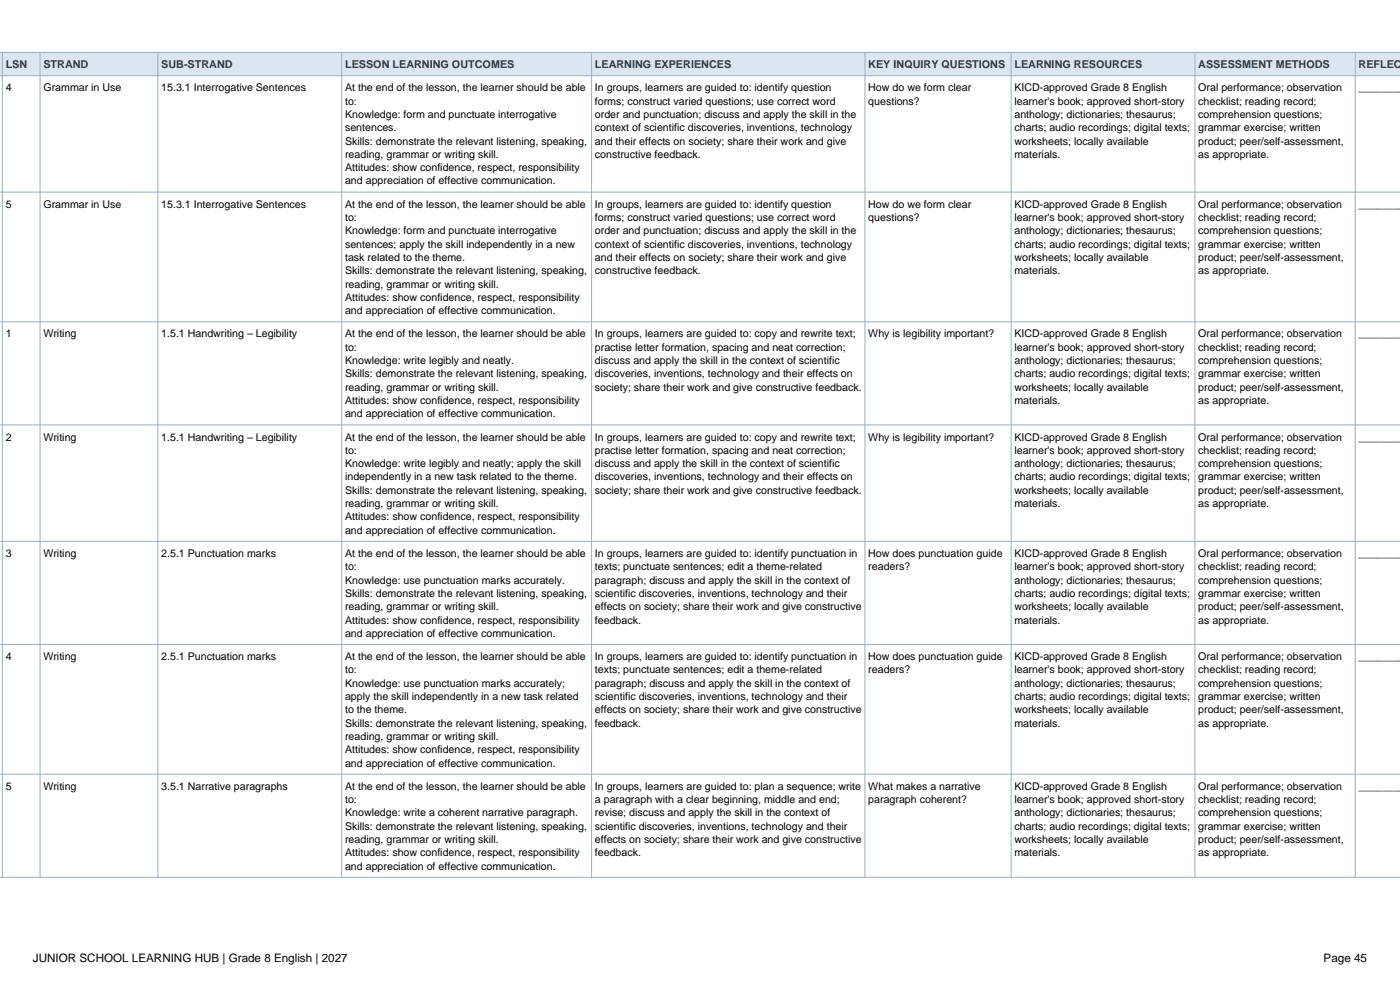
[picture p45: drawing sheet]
<svg xmlns="http://www.w3.org/2000/svg" width="297mm" height="210mm" viewBox="0 0 297 210" stroke-linecap="round" stroke-linejoin="round" font-family="sans-serif">
<defs><g id="words">
<g font-size="2.5">
<text x="7" y="204">JUNIOR SCHOOL LEARNING HUB | Grade 8 English | 2027</text>
<text x="280.8" y="204">Page 45</text>
</g>
<g font-size="2.3" fill="#17365d">
<text x="1.2" y="14.5">LSN</text>
<text x="9.2" y="14.5">STRAND</text>
<text x="34.2" y="14.5">SUB-STRAND</text>
<text x="73.2" y="14.5">LESSON LEARNING OUTCOMES</text>
<text x="126.2" y="14.5">LEARNING EXPERIENCES</text>
<text x="184.2" y="14.5">KEY INQUIRY QUESTIONS</text>
<text x="215.2" y="14.5">LEARNING RESOURCES</text>
<text x="254.2" y="14.5">ASSESSMENT METHODS</text>
<text x="288.2" y="14.5">REFLECT</text>
</g>
<g font-size="2.3">
<text x="1.2" y="19.4">4</text>
<text x="9.2" y="19.4">Grammar in Use</text>
<text x="34.2" y="19.4">15.3.1 Interrogative Sentences</text>
<text x="73.2" y="19.4">At the end of the lesson, the learner should be able</text>
<text x="73.2" y="22.2">to:</text>
<text x="126.2" y="19.4">In groups, learners are guided to: identify question</text>
<text x="126.2" y="22.2">forms; construct varied questions; use correct word</text>
<text x="184.2" y="19.4">How do we form clear</text>
<text x="184.2" y="22.2">questions?</text>
<text x="215.2" y="19.4">KICD-approved Grade 8 English</text>
<text x="215.2" y="22.2">learner's book; approved short-story</text>
<text x="254.2" y="19.4">Oral performance; observation</text>
<text x="254.2" y="22.2">checklist; reading record;</text>
<text x="288.2" y="19.4">________</text>
<text x="73.2" y="25">Knowledge: form and punctuate interrogative</text>
<text x="73.2" y="27.8">sentences.</text>
<text x="126.2" y="25">order and punctuation; discuss and apply the skill in the</text>
<text x="126.2" y="27.8">context of scientific discoveries, inventions, technology</text>
<text x="215.2" y="25">anthology; dictionaries; thesaurus;</text>
<text x="215.2" y="27.8">charts; audio recordings; digital texts;</text>
<text x="254.2" y="25">comprehension questions;</text>
<text x="254.2" y="27.8">grammar exercise; written</text>
<text x="73.2" y="30.7">Skills: demonstrate the relevant listening, speaking,</text>
<text x="73.2" y="33.5">reading, grammar or writing skill.</text>
<text x="126.2" y="30.7">and their effects on society; share their work and give</text>
<text x="126.2" y="33.5">constructive feedback.</text>
<text x="215.2" y="30.7">worksheets; locally available</text>
<text x="215.2" y="33.5">materials.</text>
<text x="254.2" y="30.7">product; peer/self-assessment,</text>
<text x="254.2" y="33.5">as appropriate.</text>
<text x="73.2" y="36.3">Attitudes: show confidence, respect, responsibility</text>
<text x="73.2" y="39.1">and appreciation of effective communication.</text>
<text x="1.2" y="44.1">5</text>
<text x="9.2" y="44.1">Grammar in Use</text>
<text x="34.2" y="44.1">15.3.1 Interrogative Sentences</text>
<text x="73.2" y="44.1">At the end of the lesson, the learner should be able</text>
<text x="73.2" y="46.9">to:</text>
<text x="126.2" y="44.1">In groups, learners are guided to: identify question</text>
<text x="126.2" y="46.9">forms; construct varied questions; use correct word</text>
<text x="184.2" y="44.1">How do we form clear</text>
<text x="184.2" y="46.9">questions?</text>
<text x="215.2" y="44.1">KICD-approved Grade 8 English</text>
<text x="215.2" y="46.9">learner's book; approved short-story</text>
<text x="254.2" y="44.1">Oral performance; observation</text>
<text x="254.2" y="46.9">checklist; reading record;</text>
<text x="288.2" y="44.1">________</text>
<text x="73.2" y="49.7">Knowledge: form and punctuate interrogative</text>
<text x="73.2" y="52.5">sentences; apply the skill independently in a new</text>
<text x="126.2" y="49.7">order and punctuation; discuss and apply the skill in the</text>
<text x="126.2" y="52.5">context of scientific discoveries, inventions, technology</text>
<text x="215.2" y="49.7">anthology; dictionaries; thesaurus;</text>
<text x="215.2" y="52.5">charts; audio recordings; digital texts;</text>
<text x="254.2" y="49.7">comprehension questions;</text>
<text x="254.2" y="52.5">grammar exercise; written</text>
<text x="73.2" y="55.4">task related to the theme.</text>
<text x="73.2" y="58.2">Skills: demonstrate the relevant listening, speaking,</text>
<text x="126.2" y="55.4">and their effects on society; share their work and give</text>
<text x="126.2" y="58.2">constructive feedback.</text>
<text x="215.2" y="55.4">worksheets; locally available</text>
<text x="215.2" y="58.2">materials.</text>
<text x="254.2" y="55.4">product; peer/self-assessment,</text>
<text x="254.2" y="58.2">as appropriate.</text>
<text x="73.2" y="61">reading, grammar or writing skill.</text>
<text x="73.2" y="63.8">Attitudes: show confidence, respect, responsibility</text>
<text x="1.2" y="71.6">1</text>
<text x="9.2" y="71.6">Writing</text>
<text x="34.2" y="71.6">1.5.1 Handwriting – Legibility</text>
<text x="73.2" y="66.6">and appreciation of effective communication.</text>
<text x="73.2" y="71.6">At the end of the lesson, the learner should be able</text>
<text x="126.2" y="71.6">In groups, learners are guided to: copy and rewrite text;</text>
<text x="184.2" y="71.6">Why is legibility important?</text>
<text x="215.2" y="71.6">KICD-approved Grade 8 English</text>
<text x="254.2" y="71.6">Oral performance; observation</text>
<text x="288.2" y="71.6">________</text>
<text x="73.2" y="74.4">to:</text>
<text x="73.2" y="77.2">Knowledge: write legibly and neatly.</text>
<text x="126.2" y="74.4">practise letter formation, spacing and neat correction;</text>
<text x="126.2" y="77.2">discuss and apply the skill in the context of scientific</text>
<text x="215.2" y="74.4">learner's book; approved short-story</text>
<text x="215.2" y="77.2">anthology; dictionaries; thesaurus;</text>
<text x="254.2" y="74.4">checklist; reading record;</text>
<text x="254.2" y="77.2">comprehension questions;</text>
<text x="73.2" y="80">Skills: demonstrate the relevant listening, speaking,</text>
<text x="73.2" y="82.9">reading, grammar or writing skill.</text>
<text x="126.2" y="80">discoveries, inventions, technology and their effects on</text>
<text x="126.2" y="82.9">society; share their work and give constructive feedback.</text>
<text x="215.2" y="80">charts; audio recordings; digital texts;</text>
<text x="215.2" y="82.9">worksheets; locally available</text>
<text x="254.2" y="80">grammar exercise; written</text>
<text x="254.2" y="82.9">product; peer/self-assessment,</text>
<text x="73.2" y="85.7">Attitudes: show confidence, respect, responsibility</text>
<text x="73.2" y="88.5">and appreciation of effective communication.</text>
<text x="215.2" y="85.7">materials.</text>
<text x="254.2" y="85.7">as appropriate.</text>
<text x="1.2" y="93.5">2</text>
<text x="9.2" y="93.5">Writing</text>
<text x="34.2" y="93.5">1.5.1 Handwriting – Legibility</text>
<text x="73.2" y="93.5">At the end of the lesson, the learner should be able</text>
<text x="126.2" y="93.5">In groups, learners are guided to: copy and rewrite text;</text>
<text x="184.2" y="93.5">Why is legibility important?</text>
<text x="215.2" y="93.5">KICD-approved Grade 8 English</text>
<text x="254.2" y="93.5">Oral performance; observation</text>
<text x="288.2" y="93.5">________</text>
<text x="73.2" y="96.3">to:</text>
<text x="73.2" y="99.1">Knowledge: write legibly and neatly; apply the skill</text>
<text x="73.2" y="101.9">independently in a new task related to the theme.</text>
<text x="126.2" y="96.3">practise letter formation, spacing and neat correction;</text>
<text x="126.2" y="99.1">discuss and apply the skill in the context of scientific</text>
<text x="126.2" y="101.9">discoveries, inventions, technology and their effects on</text>
<text x="215.2" y="96.3">learner's book; approved short-story</text>
<text x="215.2" y="99.1">anthology; dictionaries; thesaurus;</text>
<text x="215.2" y="101.9">charts; audio recordings; digital texts;</text>
<text x="254.2" y="96.3">checklist; reading record;</text>
<text x="254.2" y="99.1">comprehension questions;</text>
<text x="254.2" y="101.9">grammar exercise; written</text>
<text x="73.2" y="104.7">Skills: demonstrate the relevant listening, speaking,</text>
<text x="73.2" y="107.6">reading, grammar or writing skill.</text>
<text x="126.2" y="104.7">society; share their work and give constructive feedback.</text>
<text x="215.2" y="104.7">worksheets; locally available</text>
<text x="215.2" y="107.6">materials.</text>
<text x="254.2" y="104.7">product; peer/self-assessment,</text>
<text x="254.2" y="107.6">as appropriate.</text>
<text x="73.2" y="110.4">Attitudes: show confidence, respect, responsibility</text>
<text x="73.2" y="113.2">and appreciation of effective communication.</text>
<text x="1.2" y="118.1">3</text>
<text x="9.2" y="118.1">Writing</text>
<text x="34.2" y="118.1">2.5.1 Punctuation marks</text>
<text x="73.2" y="118.1">At the end of the lesson, the learner should be able</text>
<text x="126.2" y="118.1">In groups, learners are guided to: identify punctuation in</text>
<text x="184.2" y="118.1">How does punctuation guide</text>
<text x="215.2" y="118.1">KICD-approved Grade 8 English</text>
<text x="254.2" y="118.1">Oral performance; observation</text>
<text x="288.2" y="118.1">________</text>
<text x="73.2" y="121">to:</text>
<text x="73.2" y="123.8">Knowledge: use punctuation marks accurately.</text>
<text x="126.2" y="121">texts; punctuate sentences; edit a theme-related</text>
<text x="126.2" y="123.8">paragraph; discuss and apply the skill in the context of</text>
<text x="184.2" y="121">readers?</text>
<text x="215.2" y="121">learner's book; approved short-story</text>
<text x="215.2" y="123.8">anthology; dictionaries; thesaurus;</text>
<text x="254.2" y="121">checklist; reading record;</text>
<text x="254.2" y="123.8">comprehension questions;</text>
<text x="73.2" y="126.6">Skills: demonstrate the relevant listening, speaking,</text>
<text x="73.2" y="129.4">reading, grammar or writing skill.</text>
<text x="126.2" y="126.6">scientific discoveries, inventions, technology and their</text>
<text x="126.2" y="129.4">effects on society; share their work and give constructive</text>
<text x="215.2" y="126.6">charts; audio recordings; digital texts;</text>
<text x="215.2" y="129.4">worksheets; locally available</text>
<text x="254.2" y="126.6">grammar exercise; written</text>
<text x="254.2" y="129.4">product; peer/self-assessment,</text>
<text x="73.2" y="132.3">Attitudes: show confidence, respect, responsibility</text>
<text x="73.2" y="135.1">and appreciation of effective communication.</text>
<text x="126.2" y="132.3">feedback.</text>
<text x="215.2" y="132.3">materials.</text>
<text x="254.2" y="132.3">as appropriate.</text>
<text x="1.2" y="140">4</text>
<text x="9.2" y="140">Writing</text>
<text x="34.2" y="140">2.5.1 Punctuation marks</text>
<text x="73.2" y="140">At the end of the lesson, the learner should be able</text>
<text x="73.2" y="142.8">to:</text>
<text x="126.2" y="140">In groups, learners are guided to: identify punctuation in</text>
<text x="126.2" y="142.8">texts; punctuate sentences; edit a theme-related</text>
<text x="184.2" y="140">How does punctuation guide</text>
<text x="184.2" y="142.8">readers?</text>
<text x="215.2" y="140">KICD-approved Grade 8 English</text>
<text x="215.2" y="142.8">learner's book; approved short-story</text>
<text x="254.2" y="140">Oral performance; observation</text>
<text x="254.2" y="142.8">checklist; reading record;</text>
<text x="288.2" y="140">________</text>
<text x="73.2" y="145.7">Knowledge: use punctuation marks accurately;</text>
<text x="73.2" y="148.5">apply the skill independently in a new task related</text>
<text x="126.2" y="145.7">paragraph; discuss and apply the skill in the context of</text>
<text x="126.2" y="148.5">scientific discoveries, inventions, technology and their</text>
<text x="215.2" y="145.7">anthology; dictionaries; thesaurus;</text>
<text x="215.2" y="148.5">charts; audio recordings; digital texts;</text>
<text x="254.2" y="145.7">comprehension questions;</text>
<text x="254.2" y="148.5">grammar exercise; written</text>
<text x="73.2" y="151.3">to the theme.</text>
<text x="73.2" y="154.1">Skills: demonstrate the relevant listening, speaking,</text>
<text x="126.2" y="151.3">effects on society; share their work and give constructive</text>
<text x="126.2" y="154.1">feedback.</text>
<text x="215.2" y="151.3">worksheets; locally available</text>
<text x="215.2" y="154.1">materials.</text>
<text x="254.2" y="151.3">product; peer/self-assessment,</text>
<text x="254.2" y="154.1">as appropriate.</text>
<text x="73.2" y="157">reading, grammar or writing skill.</text>
<text x="73.2" y="159.8">Attitudes: show confidence, respect, responsibility</text>
<text x="1.2" y="167.5">5</text>
<text x="9.2" y="167.5">Writing</text>
<text x="34.2" y="167.5">3.5.1 Narrative paragraphs</text>
<text x="73.2" y="162.6">and appreciation of effective communication.</text>
<text x="73.2" y="167.5">At the end of the lesson, the learner should be able</text>
<text x="126.2" y="167.5">In groups, learners are guided to: plan a sequence; write</text>
<text x="184.2" y="167.5">What makes a narrative</text>
<text x="215.2" y="167.5">KICD-approved Grade 8 English</text>
<text x="254.2" y="167.5">Oral performance; observation</text>
<text x="288.2" y="167.5">________</text>
<text x="73.2" y="170.4">to:</text>
<text x="73.2" y="173.2">Knowledge: write a coherent narrative paragraph.</text>
<text x="126.2" y="170.4">a paragraph with a clear beginning, middle and end;</text>
<text x="126.2" y="173.2">revise; discuss and apply the skill in the context of</text>
<text x="184.2" y="170.4">paragraph coherent?</text>
<text x="215.2" y="170.4">learner's book; approved short-story</text>
<text x="215.2" y="173.2">anthology; dictionaries; thesaurus;</text>
<text x="254.2" y="170.4">checklist; reading record;</text>
<text x="254.2" y="173.2">comprehension questions;</text>
<text x="73.2" y="176">Skills: demonstrate the relevant listening, speaking,</text>
<text x="73.2" y="178.8">reading, grammar or writing skill.</text>
<text x="126.2" y="176">scientific discoveries, inventions, technology and their</text>
<text x="126.2" y="178.8">effects on society; share their work and give constructive</text>
<text x="215.2" y="176">charts; audio recordings; digital texts;</text>
<text x="215.2" y="178.8">worksheets; locally available</text>
<text x="254.2" y="176">grammar exercise; written</text>
<text x="254.2" y="178.8">product; peer/self-assessment,</text>
<text x="73.2" y="181.6">Attitudes: show confidence, respect, responsibility</text>
<text x="73.2" y="184.5">and appreciation of effective communication.</text>
<text x="126.2" y="181.6">feedback.</text>
<text x="215.2" y="181.6">materials.</text>
<text x="254.2" y="181.6">as appropriate.</text>
</g>
</g></defs>
<path d="M-.1 11.1h297.2v5h-297.2z" fill-rule="evenodd" fill="#dce6f1"/>
<g fill="none" stroke="#9aafc1" stroke-width=".21">
<path d="M0 11.1h297.1M0 16.1h297.1M.5 11.1v175M8.5 11.1v175M33.5 11.1v175M72.5 11.1v175M125.5 11.1v175M183.5 11.1v175M214.5 11.1v175M253.5 11.1v175M287.5 11.1v175M0 40.7h297.1"/>
<path d="M0 68.3h297.1M0 90.1h297.1M0 114.8h297.1M0 136.7h297.1M0 164.2h297.1M0 186.1h297.1"/>
</g>
<use href="#words"/>
</svg>
